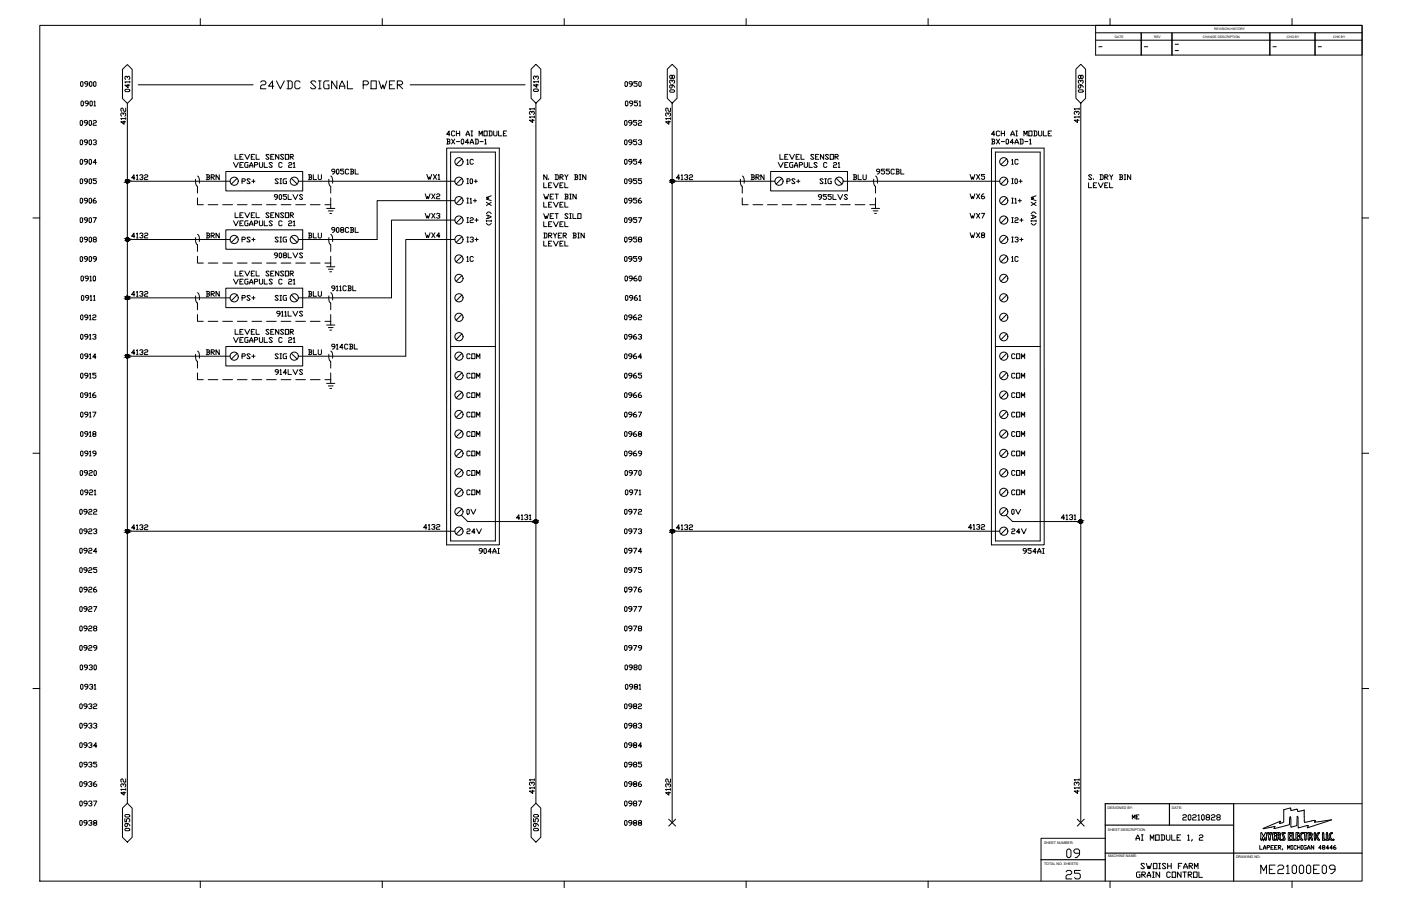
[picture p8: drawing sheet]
<svg xmlns="http://www.w3.org/2000/svg" width="432mm" height="279mm" viewBox="0 0 432 279" stroke-linecap="round" stroke-linejoin="round" font-family="sans-serif">
<defs><g id="words">
<text font-size="6.2" x="327.7" y="272.3">25</text>
<g font-size="5.7">
<text x="79.4" y="28.6">24VDC SIGNAL POWER</text>
<text x="327.7" y="265.6">09</text>
<text x="387.7" y="270.6">ME21000E09</text>
</g>
<g font-size="4.9">
<text x="101.2" y="55">905CBL</text>
<text x="269.2" y="55">955CBL</text>
<text x="101.2" y="73">908CBL</text>
<text x="350.7" y="269.2">SWOISH FARM</text>
</g>
<g font-size="4.4">
<text x="24" y="27.9">0900</text>
<text x="41.3" y="29.6" transform="rotate(-90 41.3 29.6)">0413</text>
<text x="167.2" y="29.3" transform="rotate(-90 167.2 29.3)">0413</text>
<text x="191.9" y="27.9">0950</text>
<text x="209.2" y="29.6" transform="rotate(-90 209.2 29.6)">0938</text>
<text x="335.1" y="29.6" transform="rotate(-90 335.1 29.6)">0938</text>
<text x="24" y="33.9">0901</text>
<text x="191.9" y="33.9">0951</text>
<text x="24" y="39.9">0902</text>
<text x="39.9" y="39.5" transform="rotate(-90 39.9 39.5)">4132</text>
<text x="165.8" y="39.2" transform="rotate(-90 165.8 39.2)">4131</text>
<text x="191.6" y="39.9">0952</text>
<text x="207.8" y="39.5" transform="rotate(-90 207.8 39.5)">4132</text>
<text x="333.7" y="39.2" transform="rotate(-90 333.7 39.2)">4131</text>
<text x="24" y="45.9">0903</text>
<text x="191.6" y="45.9">0953</text>
<text x="24" y="51.9">0904</text>
<text x="142.9" y="51.9">1C</text>
<text x="191.6" y="51.9">0954</text>
<text x="310.8" y="51.9">1C</text>
<text x="24" y="57.9">0905</text>
<text x="39.5" y="56.4">4132</text>
<text x="62.8" y="56.4">BRN</text>
<text x="73.7" y="57.9">PS+</text>
<text x="84" y="57.9">SIG</text>
<text x="94.2" y="56.4">BLU</text>
<text x="130.5" y="56.4">WX1</text>
<text x="142.9" y="57.9">I0+</text>
<text x="191.6" y="57.9">0955</text>
<text x="207.4" y="56.4">4132</text>
<text x="230.7" y="56.4">BRN</text>
<text x="241.7" y="57.9">PS+</text>
<text x="251.9" y="57.9">SIG</text>
<text x="262.1" y="56.4">BLU</text>
<text x="298.1" y="56.4">WX5</text>
<text x="310.8" y="57.9">I0+</text>
<text x="24" y="63.9">0906</text>
<text x="83.6" y="62.8">905LVS</text>
<text x="130.2" y="62.4">WX2</text>
<text x="142.9" y="63.9">I1+</text>
<text x="191.6" y="63.9">0956</text>
<text x="251.2" y="62.8">955LVS</text>
<text x="298.1" y="62.4">WX6</text>
<text x="310.8" y="63.9">I1+</text>
<text x="24" y="69.8">0907</text>
<text x="130.2" y="68.4">WX3</text>
<text x="142.9" y="69.8">I2+</text>
<text x="191.6" y="69.8">0957</text>
<text x="298.1" y="68.4">WX7</text>
<text x="310.8" y="69.8">I2+</text>
<text x="24" y="75.8">0908</text>
<text x="39.5" y="74.4">4132</text>
<text x="62.8" y="74.4">BRN</text>
<text x="73.7" y="75.8">PS+</text>
<text x="84" y="75.8">SIG</text>
<text x="94.2" y="74.4">BLU</text>
<text x="130.2" y="74.4">WX4</text>
<text x="142.9" y="75.8">I3+</text>
<text x="191.6" y="75.8">0958</text>
<text x="298.1" y="74.4">WX8</text>
<text x="310.8" y="75.8">I3+</text>
<text x="24" y="81.8">0909</text>
<text x="83.6" y="80.8">908LVS</text>
<text x="142.9" y="81.8">1C</text>
<text x="191.6" y="81.8">0959</text>
<text x="310.8" y="81.8">1C</text>
<text x="24" y="87.8">0910</text>
<text x="191.9" y="87.8">0960</text>
<text x="24.3" y="93.8">0911</text>
<text x="39.5" y="92.4">4132</text>
<text x="62.8" y="92.4">BRN</text>
<text x="73.7" y="93.8">PS+</text>
<text x="84" y="93.8">SIG</text>
<text x="94.2" y="92.4">BLU</text>
<text x="191.9" y="93.8">0961</text>
<text x="24" y="99.8">0912</text>
<text x="84.3" y="98.8">911LVS</text>
<text x="191.6" y="99.8">0962</text>
<text x="24" y="105.8">0913</text>
<text x="191.6" y="105.8">0963</text>
<text x="24" y="111.8">0914</text>
<text x="39.5" y="110.4">4132</text>
<text x="62.8" y="110.4">BRN</text>
<text x="73.7" y="111.8">PS+</text>
<text x="84" y="111.8">SIG</text>
<text x="94.2" y="110.4">BLU</text>
<text x="142.9" y="111.8">COM</text>
<text x="191.6" y="111.8">0964</text>
<text x="310.8" y="111.8">COM</text>
<text x="24" y="117.8">0915</text>
<text x="84" y="116.8">914LVS</text>
<text x="142.9" y="117.8">COM</text>
<text x="191.6" y="117.8">0965</text>
<text x="310.8" y="117.8">COM</text>
<text x="24" y="123.8">0916</text>
<text x="142.9" y="123.8">COM</text>
<text x="191.6" y="123.8">0966</text>
<text x="310.8" y="123.8">COM</text>
<text x="24" y="129.8">0917</text>
<text x="142.9" y="129.8">COM</text>
<text x="191.6" y="129.8">0967</text>
<text x="310.8" y="129.8">COM</text>
<text x="24" y="135.8">0918</text>
<text x="142.9" y="135.8">COM</text>
<text x="191.6" y="135.8">0968</text>
<text x="310.8" y="135.8">COM</text>
<text x="24" y="141.8">0919</text>
<text x="142.9" y="141.8">COM</text>
<text x="191.6" y="141.8">0969</text>
<text x="310.8" y="141.8">COM</text>
<text x="24" y="147.8">0920</text>
<text x="142.9" y="147.8">COM</text>
<text x="191.9" y="147.8">0970</text>
<text x="310.8" y="147.8">COM</text>
<text x="24" y="153.8">0921</text>
<text x="142.9" y="153.8">COM</text>
<text x="191.9" y="153.8">0971</text>
<text x="310.8" y="153.8">COM</text>
<text x="23.6" y="159.8">0922</text>
<text x="142.9" y="159.8">0V</text>
<text x="191.6" y="159.8">0972</text>
<text x="310.8" y="159.8">0V</text>
<text x="23.6" y="165.8">0923</text>
<text x="39.5" y="164.4">4132</text>
<text x="129.8" y="164.4">4132</text>
<text x="142.9" y="165.8">24V</text>
<text x="191.6" y="165.8">0973</text>
<text x="207.4" y="164.4">4132</text>
<text x="297.7" y="164.4">4132</text>
<text x="310.8" y="165.8">24V</text>
<text x="23.6" y="171.8">0924</text>
<text x="146.8" y="171.8">904AI</text>
<text x="191.6" y="171.8">0974</text>
<text x="314.3" y="171.8">954AI</text>
<text x="23.6" y="177.8">0925</text>
<text x="191.6" y="177.8">0975</text>
<text x="23.6" y="183.8">0926</text>
<text x="191.6" y="183.8">0976</text>
<text x="23.6" y="189.8">0927</text>
<text x="191.6" y="189.8">0977</text>
<text x="23.6" y="195.8">0928</text>
<text x="191.6" y="195.8">0978</text>
<text x="23.6" y="201.8">0929</text>
<text x="191.6" y="201.8">0979</text>
<text x="24" y="207.8">0930</text>
<text x="191.9" y="207.8">0980</text>
<text x="24" y="213.8">0931</text>
<text x="191.9" y="213.8">0981</text>
<text x="23.6" y="219.8">0932</text>
<text x="191.6" y="219.8">0982</text>
<text x="23.6" y="225.8">0933</text>
<text x="191.6" y="225.8">0983</text>
<text x="23.6" y="231.8">0934</text>
<text x="191.6" y="231.8">0984</text>
<text x="23.6" y="237.8">0935</text>
<text x="191.6" y="237.8">0985</text>
<text x="23.6" y="243.8">0936</text>
<text x="165.8" y="245.9" transform="rotate(-90 165.8 245.9)">4131</text>
<text x="191.6" y="243.8">0986</text>
<text x="333.7" y="245.9" transform="rotate(-90 333.7 245.9)">4131</text>
<text x="23.6" y="249.8">0937</text>
<text x="39.9" y="246.6" transform="rotate(-90 39.9 246.6)">4132</text>
<text x="191.6" y="249.8">0987</text>
<text x="207.8" y="246.6" transform="rotate(-90 207.8 246.6)">4132</text>
<text x="23.6" y="255.8">0938</text>
<text x="41.3" y="257.5" transform="rotate(-90 41.3 257.5)">0950</text>
<text x="167.2" y="257.5" transform="rotate(-90 167.2 257.5)">0950</text>
<text x="191.6" y="255.8">0988</text>
<text x="363.7" y="254">20210828</text>
</g>
<text font-size="4" x="348.2" y="253.6">ME</text>
<g font-size="2.6">
<text x="337.6" y="15.5">-</text>
<text x="351.7" y="15.5">-</text>
<text x="361.2" y="14.8">-</text>
<text x="391.6" y="15.5">-</text>
<text x="405.3" y="15.5">-</text>
</g>
<g font-size="1.1">
<text x="341.4" y="249.5">DESIGNED BY:</text>
<text x="361.2" y="249.5">DATE:</text>
<text x="341.5" y="256.2">SHEET DESCRIPTION:</text>
<text x="321.8" y="260.2">SHEET NUMBER:</text>
<text x="321.8" y="266.8">TOTAL NO. SHEETS:</text>
<text x="341.6" y="264.4">MACHINE NAME:</text>
<text x="381" y="264.7">DRAWING NO:</text>
</g>
<g font-size="1">
<text x="343.6" y="11.6">DATE</text>
<text x="355.7" y="11.6">REV</text>
<text x="370.7" y="11.6">CHANGE DESCRIPTION</text>
<text x="374.2" y="9.3">REVISION HISTORY</text>
<text x="396.6" y="11.6">CHG BY</text>
<text x="410.9" y="11.6">CHK BY</text>
</g>
</g></defs>
<!-- layer: TITLE BLOCK -->
<path d="M340.6 254.5h39.6M360.4 247.9v6.6M320.9 265.1h19.7M340.6 271.7v-23.8h39.6v23.8M340.6 263.1h79.2" fill="none" stroke="#000" stroke-width=".36"/>
<g fill="none" stroke="#000" stroke-width=".31">
<path d="M12.3 7.8h407.5v263.9h-407.5zM61.7 5.7v2.1M117.8 5.7v2.1M173.9 5.7v2.1M230 5.7v2.1M286.1 5.7v2.1M337.7 10.1h14v2.3v-2.3h9.5v2.3v-2.3h30.2v2.3v-2.3h13.9v2.3v-2.3h14.5M337.7 12.4h14v4.6v-4.6h9.5v4.6v-4.6h30.2v4.6v-4.6h13.9v4.6v-4.6h14.5M337.7 7.8v9.2h82.1v-9.2h-82.1M342.1 5.7v2.1M398.2 5.7v2.1M10.1 67.2h2.2"/>
<path d="M419.8 67.2h2.1M10.1 139.8h2.2M419.8 139.8h2.1M10.1 212.3h2.2M419.8 212.3h2.1M340.6 258.5h-19.7v13.2M380.2 247.9h39.6M61.7 271.7v2.1M117.8 271.7v2.1M173.9 271.7v2.1M230 271.7v2.1M286.1 271.7v2.1"/>
<path d="M342.1 271.7v2.1M398.2 271.7v2.1"/>
</g>
<!-- layer: 0 -->
<g fill="none" stroke="#000" stroke-width=".31">
<path d="M165.2 19.8l1.5 1.5v9l-1.5 1.5-1.5-1.5v-9zM37.7 21.4l1.6-1.5 1.4 1.5v9l-1.4 1.5-1.6-1.5zM39.3 31.9v215.8M42.6 26.2h35.4M126.4 26.2h35.4M165.2 31.8v215.9M207.2 31.8l1.5-1.5v-9l-1.5-1.5-1.5 1.5v9l1.5 1.5v221.9M333.1 31.8l1.5-1.5v-9l-1.5-1.5-1.5 1.5v9l1.5 1.5v221.9M39.3 55.9h31.6M60.3 55.3v.7a1.46 1.46 0 0 0 .6 1.5v2.1M60.9 54.3l.5 .8v1.4M69.6 52.9h23.7v6h-23.7z"/>
<path d="M72 50.1l.7 1.5 .8-1.5M72.5 47.6v1.5h1M73.9 48.4h.6M73.9 50.9h.6M75 47.6h-1.1v1.5h1.1M75 50.1h-1.1v1.5h1.1M75.4 47.6l.8 1.5 .7-1.5M76.4 50.1h-.7l-.3 .3v1l.3 .2h.7v-.7h-.2M76.9 51.6v-.5l.6-1 .4 1v.5M76.9 51.1h1M77.5 48.4h.4M78.5 47.6h-1v1.5h1"/>
<path d="M78.5 50.9h.7l.2-.5-.2-.3h-.7v1.5M78.9 47.6v1.5h1.1M80 50.1v1.3l.2 .2h.5l.2-.2v-1.3M81.4 50.1v1.5h1.1M82.9 47.9l-.2-.3h-.5l-.3 .3 1 1-.2 .2h-.5l-.3-.2M83.4 48.4h.6M84 50.4l-.3-.3h-.5l-.3 .3 1.1 1-.3 .2h-.5l-.3-.2M84.4 47.6h-1v1.5h1M85.9 47.6v1.5l-1-1.5v1.5M86.9 50.4l-.2-.3h-.5l-.3 .3v1l.3 .2h.5l.2-.2M87.4 47.9l-.2-.3h-.5l-.2 .3 .9 1-.2 .2h-.5l-.2-.2M87.9 47.6h1v1.5h-1z"/>
<path d="M88.9 50.4l.3-.3h.5l.2 .3-.2 .5h-.5l-.3 .2v.5h1M89.4 48.4h.8l.2-.5-.2-.3h-.8v1.5M89.7 48.4l.7 .7M90.4 50.4l.3-.3v1.5M90.4 51.6h.5M92 55.9h48.2M101.4 55.3l-.1 .7a1.37 1.37 0 0 0 .6 1.5v2.1M137.7 45.7h16.2v122.3h-16.2zM137.7 42.9h.7l.3 .3-.3 .5M137.9 43.7h.5l.3 .4-.3 .3h-.7M137.9 42.9v1.5M138.7 41.4h-1l.7-1v1.5"/>
<path d="M138.9 46.9h13.8v119.9h-13.8zM139.2 42.9l1 1.5M140.2 40.7l-.3-.3h-.5l-.2 .3v.9l.2 .3h.5l.3-.3M140.2 42.9l-1 1.5M140.7 40.4v1.5M140.7 41.2h1M140.7 43.7h1M141.7 40.4v1.5M142.2 43.2l.2-.3 .5 .3v.9l-.2 .3-.5-.3zM143.7 41.9v-.5l.5-1 .5 1.5M143.7 41.4h1M144.4 43.9h-1l.8-1v1.5"/>
<path d="M144.9 44.4v-.5l.5-1 .5 1.5M144.9 43.9h1M145.2 40.4h.5M145.2 41.9h.5M145.4 40.4v1.5M146.4 42.9h.8l.2 .3v.9l-.2 .3h-.8M146.7 42.9v1.5M147.7 41.9v-1.5l.5 1 .5-1v1.5M147.9 43.7h1M149.2 40.4h1v1.5h-1zM149.4 43.2l.3-.3v1.5M149.4 44.4h.5"/>
<path d="M150.7 40.4h.7l.3 .3v.9l-.3 .3h-.7M150.9 40.4v1.5M152.2 40.4v1.2l.2 .3h.5l.3-.3v-1.2M153.7 40.4v1.5h1M155.2 41.2h.5M156.2 40.4h-1v1.5h1M167.6 56.4v1.5h1M167.6 59.9l.5 1.5 .2-.8 .3 .8 .5-1.5M168.6 53.9v1.5l-1-1.5v1.5M169.1 55.1v.3M169.1 57.1h.5M170.1 56.4h-1v1.5h1"/>
<path d="M170.6 56.4l.7 1.5 .8-1.5M170.6 59.9h-1v1.5h1M171.1 53.9h.7l.3 .2v1l-.3 .3h-.7M171.1 59.9h1M171.3 53.9v1.5M171.6 59.9v1.5M172.6 54.6h.7l.3-.5-.3-.2h-.7v1.5M172.6 57.1h.5M172.8 54.6l.8 .8M173.6 56.4h-1v1.5h1M174.1 53.9l.5 .7v.8M174.1 56.4v1.5h1"/>
<path d="M174.1 59.9h.7l.3 .2-.3 .5M174.3 59.9v1.5M175.1 53.9l-.5 .7M175.6 59.9h.5M175.8 59.9v1.5M177.1 53.9h.7l.3 .2-.3 .5M177.3 54.6h.5l.3 .5-.3 .3h-.7M177.3 53.9v1.5M177.6 59.9v1.5l-1-1.5v1.5M178.6 53.9h.5M178.6 55.4h.5M178.8 53.9v1.5"/>
<path d="M180.6 53.9v1.5l-1-1.5v1.5M207.2 55.9h31.7M228.2 55.3v.7a1.46 1.46 0 0 0 .6 1.5v2.1M228.8 54.3l.5 .8v1.4M237.5 52.9h23.7v6h-23.7zM239.9 50.1l.7 1.5 .8-1.5M240.4 47.6v1.5h1M241.9 48.4h.5M241.9 50.9h.5M242.9 47.6h-1v1.5h1M242.9 50.1h-1v1.5h1M243.4 47.6l.7 1.5 .8-1.5"/>
<path d="M244.4 50.1h-.8l-.2 .3v1l.2 .2h.8v-.7h-.3M244.9 51.6v-.5l.5-1 .5 1v.5M244.9 51.1h1M245.4 48.4h.5M246.4 47.6h-1v1.5h1M246.4 50.9h.7l.3-.5-.3-.3h-.7v1.5M246.9 47.6v1.5h1M247.9 50.1v1.3l.2 .2h.5l.3-.2v-1.3M249.4 50.1v1.5h1M250.9 47.9l-.3-.3h-.5l-.2 .3 1 1-.3 .2h-.5l-.2-.2M251.4 48.4h.5M251.9 50.4l-.3-.3h-.5l-.2 .3 1 1-.3 .2h-.5l-.2-.2"/>
<path d="M252.4 47.6h-1v1.5h1M253.9 47.6v1.5l-1-1.5v1.5M254.9 50.4l-.3-.3h-.5l-.2 .3v1l.2 .2h.5l.3-.2M255.4 47.9l-.3-.3h-.5l-.2 .3 1 1-.3 .2h-.5l-.2-.2M255.9 47.6h1v1.5h-1zM256.9 50.4l.2-.3h.5l.3 .3-.3 .5h-.5l-.2 .2v.5h1M257.4 48.4h.7l.3-.5-.3-.3h-.7v1.5M257.6 48.4l.8 .7M258.4 50.4l.2-.3v1.5M258.4 51.6h.5M259.9 55.9h48.2M269.3 55.3l-.1 .7a1.46 1.46 0 0 0 .6 1.5v2.1"/>
<path d="M305.6 45.7h16.2v122.3h-16.2zM305.6 42.9h.7l.3 .3-.3 .5M305.8 43.7h.5l.3 .4-.3 .3h-.7M305.8 42.9v1.5M306.6 41.4h-1l.7-1v1.5M306.8 46.9h13.8v119.9h-13.8zM307.1 42.9l1 1.5M308.1 40.7l-.3-.3h-.5l-.2 .3v.9l.2 .3h.5l.3-.3M308.1 42.9l-1 1.5M308.6 41.2h1M308.6 43.7h1M308.6 40.4v1.5"/>
<path d="M309.6 40.4v1.5M310.1 43.2l.2-.3 .5 .3v.9l-.2 .3-.5-.3zM311.6 41.9v-.5l.5-1 .5 1v.5M311.6 41.4h1M312.3 43.9h-1l.8-1v1.5M312.8 44.4v-.5l.5-1 .5 1v.5M312.8 43.9h1M313.1 40.4h.5M313.1 41.9h.5M313.3 40.4v1.5M314.3 42.9h.8l.2 .3v.9l-.2 .3h-.8M314.6 42.9v1.5"/>
<path d="M315.6 41.9v-1.5l.5 1 .5-1v1.5M315.8 43.7h1M317.1 40.4h1v1.5h-1zM317.3 43.2l.3-.3v1.5M317.3 44.4h.5M318.6 40.4h.7l.3 .3v.9l-.3 .3h-.7M318.8 40.4v1.5M320.1 40.4v1.2l.2 .3h.5l.3-.3v-1.2M321.6 40.4v1.5h1M323.1 41.2h.5M324.1 40.4h-1v1.5h1M335.5 56.4v1.5h1"/>
<path d="M336.5 54.1l-.3-.2h-.4l-.3 .2 1 1-.3 .3h-.4l-.3-.3M337 57.1h.5M337 55.1v.3M338 56.4h-1v1.5h1M338.5 56.4l.7 1.5 .8-1.5M339 53.9h.8l.2 .2v1l-.2 .3h-.8M339.2 53.9v1.5M340.5 54.6h.8l.2-.5-.2-.2h-.8v1.5M340.5 57.1h.5M340.7 54.6l.8 .8M341.5 56.4h-1v1.5h1M342 53.9l.5 .7v.8"/>
<path d="M342 56.4v1.5h1M343 53.9l-.5 .7M345 53.9h.7l.3 .2-.3 .5M345.2 54.6h.5l.3 .5-.3 .3h-.7M345.2 53.9v1.5M346.5 53.9h.5M346.5 55.4h.5M346.7 53.9v1.5M348.5 53.9v1.5l-1-1.5v1.5M39.3 73.9h31.6M60.3 73.3v.6a1.46 1.46 0 0 0 .6 1.6v2M60.9 61v2.1h1.8"/>
<path d="M60.9 79v2.1h1.8M60.9 72.3l.4 .5 .1 1.7M64.2 63.1h2.9M68.7 63.1h3M69.6 70.9h23.7v6h-23.7zM72 68.1l.7 1.5 .8-1.5M72.5 65.6v1.5h1M73.2 63.1h2.9M73.9 66.4h.6M73.9 68.8h.6M75 65.6h-1.1v1.5h1.1M75 68.1h-1.1v1.5h1.1"/>
<path d="M75.4 65.6l.8 1.5 .7-1.5M76.4 68.1h-.7l-.3 .3v1l.3 .2h.7v-.8h-.2M76.9 69.6v-.5l.6-1 .4 1v.5M76.9 69.1h1M77.5 66.4h.4M77.6 63.1h3.1M78.5 65.6h-1v1.5h1M78.5 68.8h.7l.2-.4-.2-.3h-.7v1.5M78.9 65.6v1.5h1.1M80 68.1v1.3l.2 .2h.5l.2-.2v-1.3M81.4 68.1v1.5h1.1M82.9 65.9l-.2-.3h-.5l-.3 .3 1 1-.2 .2h-.5l-.3-.2"/>
<path d="M83.4 66.4h.6M84 68.4l-.3-.3h-.5l-.3 .3 1.1 1-.3 .2h-.5l-.3-.2M84.4 65.6h-1v1.5h1M85.9 65.6v1.5l-1-1.5v1.5M86.9 68.4l-.2-.3h-.5l-.3 .3v1l.3 .2h.5l.2-.2M87.4 65.9l-.2-.3h-.5l-.2 .3 .9 1-.2 .2h-.5l-.2-.2M87.9 65.6h1v1.5h-1zM88.9 68.4l.3-.3h.5l.2 .3-.2 .4h-.5l-.3 .3v.5h1M89.4 66.4h.8l.2-.5-.2-.3h-.8v1.5M89.7 66.4l.7 .7M90.4 68.4l.3-.3v1.5M90.4 69.6h.5"/>
<path d="M95.6 63.1h3M101.4 73.3l-.1 .6a1.37 1.37 0 0 0 .6 1.6v2M101.9 61v2.1h-1.8M101.9 79v2.1h-1.8M140.2 61.9h-24v12h-24.2M140.2 67.9h-19.5v24h-28.7M140.2 73.9h-15.1v35.9h-33.1M167.6 62.4v1.5h1M167.6 65.9l.5 1.5 .2-.8 .3 .8 .5-1.5M167.6 68.4v1.5h1M167.6 71.9h.7l.3 .2v1l-.3 .3h-.7M167.6 74.4v1.5h1"/>
<path d="M167.8 71.9v1.5M169.1 72.6h.7l.3-.5-.3-.2h-.7v1.5M169.1 63.1h.5M169.1 69.1h.5M169.1 75.1h.5M169.3 72.6l.8 .8M169.6 60.6h.5M169.6 66.6h.5M170.1 62.4h-1v1.5h1M170.1 68.4h-1v1.5h1M170.1 74.4h-1v1.5h1M170.6 62.4l.7 1.5 .8-1.5"/>
<path d="M170.6 65.9h-1v1.5h1M170.6 68.4l.7 1.5 .8-1.5M170.6 71.9l.5 .7v.8M170.6 74.4l.7 1.5 .8-1.5M171.1 65.9h1M171.6 65.9v1.5M171.6 71.9l-.5 .7M172.1 72.6h.5M172.6 63.1h.5M172.6 69.1h.5M172.6 75.1h.5M173.1 71.9h-1v1.5h1"/>
<path d="M173.6 62.4h-1v1.5h1M173.6 68.4h-1v1.5h1M173.6 72.6h.7l.3-.5-.3-.2h-.7v1.5M173.6 74.4h-1v1.5h1M173.8 72.6l.8 .8M174.1 62.4v1.5h1M174.1 68.4v1.5h1M174.1 74.4v1.5h1M174.3 60.6h.5l.3 .5-.3 .3h-.7M175.1 66.1l-.3-.2h-.5l-.2 .2 1 1-.3 .3h-.5l-.2-.3M175.6 61.4h.5M175.6 67.4h.5"/>
<path d="M175.6 65.9h.5M175.8 65.9v1.5M176.6 65.9v1.5h1M176.6 71.9h.7l.3 .2-.3 .5M176.8 72.6h.5l.3 .5-.3 .3h-.7M176.8 71.9v1.5M178.1 65.9h1v1.5h-1zM178.1 73.4h.5M178.1 71.9h.5M178.3 71.9v1.5M180.1 71.9v1.5l-1-1.5v1.5M228.8 61v2.1h1.8"/>
<path d="M232.1 63.1h3M236.6 63.1h3M241.1 63.1h3M245.6 63.1h3M263.6 63.1h3M269.8 61v2.1h-1.7M39.3 91.9h31.6M60.3 91.3v.6a1.46 1.46 0 0 0 .6 1.5v2.1M60.9 97v2.1h1.8M60.9 90.3l.4 .5 .1 1.7M64.2 81.1h2.9M64.2 99.1h2.9"/>
<path d="M68.7 81.1h3M68.7 99.1h3M69.6 88.9h23.7v6h-23.7zM72 86.1l.7 1.5 .8-1.5M72.5 83.6v1.5h1M73.2 81.1h2.9M73.2 99.1h2.9M73.9 84.3h.6M73.9 86.8h.6M75 83.6h-1.1v1.5h1.1M75 86.1h-1.1v1.5h1.1M75.4 83.6l.8 1.5 .7-1.5"/>
<path d="M76.4 86.1h-.7l-.3 .3v.9l.3 .3h.7v-.8h-.2M76.9 87.6v-.5l.6-1 .4 1v.5M76.9 87.1h1M77.5 84.3h.4M77.6 81.1h3.1M77.6 99.1h3.1M78.5 83.6h-1v1.5h1M78.5 86.8h.7l.2-.4-.2-.3h-.7v1.5M78.9 83.6v1.5h1.1M80 86.1v1.2l.2 .3h.5l.2-.3v-1.2M81.4 86.1v1.5h1.1M82.2 99.1h2.9"/>
<path d="M82.9 83.9l-.2-.3h-.5l-.3 .3 1 1-.2 .2h-.5l-.3-.2M83.4 84.3h.6M84 86.4l-.3-.3h-.5l-.3 .3 1.1 .9-.3 .3h-.5l-.3-.3M84.4 83.6h-1v1.5h1M85.9 83.6v1.5l-1-1.5v1.5M86.9 86.4l-.2-.3h-.5l-.3 .3v.9l.3 .3h.5l.2-.3M87.4 83.9l-.2-.3h-.5l-.2 .3 .9 1-.2 .2h-.5l-.2-.2M87.9 83.6h1v1.5h-1zM88.9 86.4l.3-.3h.5l.2 .3-.2 .4h-.5l-.3 .3v.5h1M89.4 84.3h.8l.2-.4-.2-.3h-.8v1.5M89.7 84.3l.7 .8M90.4 86.4l.3-.3v1.5"/>
<path d="M90.4 87.6h.5M95.6 81.1h3M95.6 99.1h3M101.4 91.3l-.1 .6a1.37 1.37 0 0 0 .6 1.5v2.1M101.9 90.3a1.84 1.84 0 0 1 .6 2.2M101.9 97v2.1h-1.8M103.2 88.9h-.7l-.3-.2 .3-.5h.5l.2 .2v.7l-.7 .6M103.7 88.4l.3-.2v1.5M103.7 89.7h.5M104.7 88.4l.3-.2v1.5M104.7 89.7h.5M106.7 88.4l-.2-.2h-.5l-.3 .2v1l.3 .3h.5l.2-.3"/>
<path d="M107.2 88.2h.8l.2 .2-.2 .5M107.5 88.9h.5l.2 .5-.2 .3h-.8M107.5 88.2v1.5M108.7 88.2v1.5h1M39.3 109.8h31.6M60.3 109.3v.6a1.46 1.46 0 0 0 .6 1.5v2.1M60.9 115v2.1h1.8M60.9 108.3l.4 .5 .1 1.7M64.2 117.1h2.9M68.7 117.1h3M69.6 106.9h23.7v6h-23.7zM72 104.1l.7 1.5 .8-1.5"/>
<path d="M72.5 101.6v1.5h1M73.2 117.1h2.9M73.9 102.3h.6M73.9 104.8h.6M75 101.6h-1.1v1.5h1.1M75 104.1h-1.1v1.5h1.1M75.4 101.6l.8 1.5 .7-1.5M76.4 104.1h-.7l-.3 .2v1l.3 .3h.7v-.8h-.2M76.9 105.6v-.5l.6-1 .4 1v.5M76.9 105.1h1M77.5 102.3h.4M77.6 117.1h3.1"/>
<path d="M78.5 101.6h-1v1.5h1M78.5 104.8h.7l.2-.5-.2-.2h-.7v1.5M78.9 101.6v1.5h1.1M80 104.1v1.2l.2 .3h.5l.2-.3v-1.2M81.4 104.1v1.5h1.1M82.2 117.1h2.9M82.9 101.8l-.2-.2h-.5l-.3 .2 1 1-.2 .3h-.5l-.3-.3M83.4 102.3h.6M84 104.3l-.3-.2h-.5l-.3 .2 1.1 1-.3 .3h-.5l-.3-.3M84.4 101.6h-1v1.5h1M85.9 101.6v1.5l-1-1.5v1.5M86.9 104.3l-.2-.2h-.5l-.3 .2v1l.3 .3h.5l.2-.3"/>
<path d="M87.4 101.8l-.2-.2h-.5l-.2 .2 .9 1-.2 .3h-.5l-.2-.3M87.9 101.6h1v1.5h-1zM88.9 104.3l.3-.2h.5l.2 .2-.2 .5h-.5l-.3 .3v.5h1M89.4 102.3h.8l.2-.5-.2-.2h-.8v1.5M89.7 102.3l.7 .8M90.4 104.3l.3-.2v1.5M90.4 105.6h.5M95.6 117.1h3M101.4 109.3l-.1 .6a1.37 1.37 0 0 0 .6 1.5v2.1M101.9 108.3a1.84 1.84 0 0 1 .6 2.2M101.9 115v2.1h-1.8M103.2 106.9h-.7l-.3-.2 .3-.6h.5l.2 .3v.7l-.7 .5"/>
<path d="M103.7 106.4l.3-.3v1.5M103.7 107.6h.5M105.7 107.1h-1l.8-1v1.5M107.2 106.4l-.2-.3h-.5l-.3 .3v1l.3 .2h.5l.2-.2M107.7 106.1h.8l.2 .3-.2 .5M108 106.9h.5l.2 .5-.2 .2h-.8M108 106.1v1.5M109.2 106.1v1.5h1M138.9 106.9h13.8M306.8 106.9h13.8M160.2 159.7h-1l.7-1v1.5M160.7 159l.2-.3v1.5"/>
<path d="M161.7 159l.2-.3h.5l.3 .6-.5 .2M162.4 159.5l.3 .2-.3 .5h-.5l-.2-.2M163.2 159l.2-.3v1.5M328.1 159.7h-1l.8-1v1.5M328.6 159l.3-.3v1.5M329.6 159l.2-.3h.6l.2 .6-.5 .2M330.4 159.5l.2 .2-.2 .5h-.6l-.2-.2M331.1 159l.3-.3v1.5M39.3 163.8h100.9M144.2 160.8h21M160.7 160.2h.5M163.2 160.2h.5"/>
<path d="M207.2 163.8h100.9M312.1 160.8h21M328.6 160.2h.5M331.1 160.2h.5M37.7 249.2l1.6-1.5 1.4 1.5v9l-1.4 1.5-1.6-1.5zM165.2 247.7l1.5 1.5v9l-1.5 1.5-1.5-1.5v-9zM206.1 252.6l2.1 2.2M208.2 252.6l-2.1 2.2M332 252.6l2.2 2.2M334.2 252.6l-2.2 2.2M389.1 258.4l-.1 .3M389.1 258.4h.1"/>
<path d="M389.1 258.5l.3 .8 .4-.8M389.8 258.4v.1M389.9 258.4h.1M389.9 258.7l.1 .3M389.9 258.4v.3M390 259v.1M390.2 256.8l-.7 1.2-.6-1.2-.3 .1 .1 2.2h.2l.1-.4M390.2 256.8v2.3M390.2 259.1h-.2M390.8 257.1l.2 1.1M390.9 256.8l-.1 .3M390.9 256.8l.5 .6v-.5"/>
<path d="M391 258.2l.1 .5M391.8 256.8l.1 .2M391.8 256.8l-.4 .1M391.8 257l-.4 2.1-.2-.1-.1-.3M392.2 257.2l.3 1.9M392.7 255.5h.1M392.7 257.3l.1 .2M392.8 258.1a.45 .45 0 0 0-.2 .5 .45 .45 0 0 0 .5 .3M392.8 255.3l-.1 .2M392.8 257.5l.3 .1M392.9 254.9h.1M392.9 256.8h-.5l-.2 .4"/>
<path d="M392.9 256.8l.2 .2M392.9 254.9v.1M392.9 255l-.1 .3M393.1 257l-.4 .3M393.1 258.8l-.1 .3h-.5M393.1 257.6v.1M393.1 257.7l-.3 .4M393.1 257.7h.1M393.9 258.5l-.1 .5-.3 .1M393.9 258.6v-.6l.5 .9 .4 .2M393.9 257.1v.6M393.9 257.7h.2"/>
<path d="M394 257.1l.2 .2-.1 .4M394 257.1h-.1M394.5 253.6v-.3l-5.2 2.2 3.6-.6M394.5 253.6l-.1 .3M394.5 258.4l.3 .6M394.7 257.3l-.1 1.1M394.7 257.3l-.3-.5h-1l.1 2.3M394.8 259v.1M395.6 258.7l-.5 .3M395.6 257.1l.4 1.5M396 258.6a.61 .61 0 0 1-.9 .4M396.1 256.9l-.5 .2"/>
<path d="M396.1 256.9l-.6-.2a.46 .46 0 0 0-.5 .4 .46 .46 0 0 0 .3 .5l.3 1.1M397.5 252.6l.2-.7 .1 .8M397.5 258.7l.5 .2-.2 .2M397.5 252.6l-.1 1.7-4.6 1.2M397.7 257.6l.4 .1-.6 .4v.6M397.8 256.8l.2 .1-.2 .1a.29 .29 0 0 0-.4 .3 .29 .29 0 0 0 .3 .3M397.9 256.8h-.8v2.3h.8M398.6 257.2l-.2-.5-.2 .6M398.6 257.3v1.4l.5 .2-.2 .2h-.7v-1.8M399.5 249.6a.47 .47 0 0 1 .5 .6h.1M399.5 249.6l-.7 .1a.53 .53 0 0 1-.5 .3 .53 .53 0 0 1-.5-.4v-.5l-2.1 .6v3.8l-1.3 .4M399.9 257.5l.2 .1"/>
<path d="M399.9 251.8l.1 .3M399.9 251.8l-.2 2.8-1.8 .5v-2.4M400.1 257.1l-.3 .2 .1 .2M400.1 252.1l.1 3.2 3-.7-.2 .7 7.3-2.5M400.1 257.6l.3 .1-.3 .2M400.2 256.8h-.8v2.3l1-.1a.6 .6 0 0 1-.5-.5 .6 .6 0 0 1 .2-.6M400.2 256.8l.1 .1-.2 .2M400.6 258.3a.71 .71 0 0 0 .9 .8M401.2 258.7l.3 .4M401.3 257.2a1.1 1.1 0 0 0 0 1.5M401.3 257.1l-.1 .1M401.5 256.9l-.2 .2"/>
<path d="M401.5 256.9l-.4-.1a1.17 1.17 0 0 0-.6 1.5M401.5 256.9h.1M401.8 257l.2 .1M401.9 249.8l-1.8 .4M401.9 249.8h.1M402 249.8v3.6M402 257.1l.2 1.5M402.1 258.6l.3 .5 .2-.5M402.7 257.1l-.2 1.5M402.7 257.1h.1M402.8 257h-.1M402.8 256.9l-.1-.1a.56 .56 0 0 0-1 .2"/>
<path d="M402.8 256.9h.1M402.9 256.9l-.1 .1M403.7 256.8l-.5-.1v2.3h.3l.2-1 .7 1.1v-.6M403.7 256.8a.74 .74 0 0 1 .7 .4 .74 .74 0 0 1-.2 .8l.2 .6M403.7 257.1h.3v.3M403.7 257.1v.5M404 257.4l-.2 .3-.1-.1M404.3 253.2l-2 .4-.3-.2M405.1 253l-.8 .1M405.1 253l.3 .1M405.2 253.5h.1M405.4 253.1l-.2 .4"/>
<path d="M405.5 257.3l-.1-.4-.3-.1v1.7l.2 .6 .2-1.8M405.7 258.3l.5 .7M405.8 257.3l-.1 1M406.6 256.8h.1M406.7 256.8l-.5 .1-.4 .4M406.7 256.8l-.1 .1a1.3 1.3 0 0 0 .1 2.2l-.5-.1M407.6 257.3l.3-.5 .1 1M407.6 257.3v1.8h.4M408 258.3l.1 .5 .3 .1M408 257.8v.5M408.4 258.8l.1 .2M408.4 259l-.4 .1"/>
<path d="M408.5 259h-.1M408.8 257.3v1.8l.8-.1M408.8 257v.3M408.8 257l.2-.2 .2 .4M409.2 257.2v.6M409.2 257.8v.5M409.2 258.3l.1 .5 .3 .1M409.6 258.8v.1M409.6 258.9v.1M409.6 259h.1M409.9 257.1l-.3 .8a.9 .9 0 0 0 1 1.2M410.2 257.2l-.1 .4a1.27 1.27 0 0 0 .6 1.4l-.1 .1"/>
<path d="M410.3 252.8l-5.1 .7M410.6 256.8l.1 .1-.5 .3M410.6 256.8l-.7 .3M410.8 259l.1 .1M410.8 259h.1M410.9 259.1h.1M411 258.8h.1M411 258.8l-.2 .2M411 259.1h.1M411 258.8l.1 .1M411.1 258.9v.1M411.1 259h.1"/>
<path d="M411.1 259l-.1 .1M388.3 260.7v1.2h.7M389.4 261.9l.4-1.2 .4 1.2M389.4 261.5h.8M390.6 261.3h.5l.2-.4-.7-.2v1.2M391.7 261.3h.4M392.5 260.7h-.8v1.2h.8M392.9 261.3h.3M393.6 260.7h-.7v1.2h.7M394 261.3h.6l.2-.4-.8-.2v1.2M394.2 261.3l.6 .6M395.3 261.7l-.2 .4"/>
<path d="M396.9 261.9v-1.2l.3 .8 .4-.8v1.2M398 261.9h.4M398 260.7h.4M398.2 260.7v1.2M399.5 260.9l-.1-.2-.6 .2v.8l.2 .2 .5-.2M399.9 261.3h.8M399.9 260.7v1.2M400.7 260.7v1.2M401.1 261.9h.4M401.1 260.7h.4M401.3 260.7v1.2M402.6 260.7l-.8 .2 .2 1h.6v-.6h-.2"/>
<path d="M403 261.9l.4-1.2 .3 1.2M403 261.5h.7M404.9 260.7v1.2l-.8-1.2v1.2M407.2 261.5h-.8l.6-.8v1.2M407.8 261.3l-.2-.4 .5-.2 .2 .4-.7 .4 .2 .4 .5-.2-.2-.4M409.5 261.5h-.8l.6-.8v1.2M410.6 261.5h-.7l.5-.8v1.2M411.6 260.7l-.6 .4v.6l.6 .2 .2-.2-.2-.4h-.6"/>
<circle cx="165.2" cy="160.8" r=".52"/>
<circle cx="333.1" cy="160.8" r=".52"/>
</g>
<!-- layer: ATTRIBUTE -->
<g fill="none" stroke="#000" stroke-width=".31">
<path d="M350.1 259.1v-.5l.6-1.1 .5 1.1v.5M350.1 258.6h1.1M351.8 257.5h.5M351.8 259.1h.5M352.1 257.5v1.6M354.5 259.1v-1.6l.6 1.1 .5-1.1v1.6M356.2 257.5h1.1v1.6h-1.1zM357.8 257.5h.9l.2 .2v1.1l-.2 .3h-.9M358.1 257.5v1.6M359.5 257.5v1.3l.3 .3h.5l.3-.3v-1.3M361.1 257.5v1.6h1.1M362.8 258.3h.5"/>
<path d="M363.9 257.5h-1.1v1.6h1.1M366.1 257.7l.2-.2v1.6M366.1 259.1h.5M367.4 258.8l-.2 .6M369.6 257.7l.3-.2h.6l.2 .2-.2 .6h-.6l-.3 .3v.5h1.1"/>
</g>
<!-- layer: GRAPHIC -->
<g fill="none" stroke="#000" stroke-width=".31">
<path d="M73.1 55l-1.8 1.8M89.8 55l1.8 1.8M142.4 49l-1.8 1.8M142.4 55l-1.8 1.8M241 55l-1.8 1.8M257.7 55l1.8 1.8M310.3 49l-1.8 1.8M310.3 55l-1.8 1.8M73.1 73l-1.8 1.8M89.8 73l1.8 1.8M100.7 64.3h2.5M101.2 65h1.5"/>
<path d="M101.6 65.8h.6M101.9 63.1v1.2M142.4 61l-1.8 1.8M142.4 67l-1.8 1.8M142.4 73l-1.8 1.8M142.4 79l-1.8 1.7M268.6 64.3h2.5M269.1 65h1.5M269.6 65.8h.5M269.8 63.1v1.2M310.3 61l-1.8 1.8M310.3 67l-1.8 1.8"/>
<path d="M310.3 73l-1.8 1.8M310.3 79l-1.8 1.7M73.1 91l-1.8 1.7M89.8 91l1.8 1.7M100.7 82.3h2.5M101.2 83h1.5M101.6 83.8h.6M101.9 81.1v1.2M101.9 99.1v1.1M142.4 85l-1.8 1.8M142.4 91l-1.8 1.7M142.4 97l-1.8 1.7"/>
<path d="M310.3 85l-1.8 1.8M310.3 91l-1.8 1.7M310.3 97l-1.8 1.7M73.1 109l-1.8 1.7M89.8 109l1.8 1.7M100.7 100.2h2.5M100.7 118.2h2.5M101.2 101h1.5M101.2 119h1.5M101.6 101.8h.6M101.6 119.8h.6M101.9 117.1v1.1"/>
<path d="M142.4 103l-1.8 1.7M142.4 109l-1.8 1.7M142.4 115l-1.8 1.7M310.3 103l-1.8 1.7M310.3 109l-1.8 1.7M310.3 115l-1.8 1.7M142.4 121l-1.8 1.7M142.4 127l-1.8 1.7M142.4 133l-1.8 1.7M142.4 139l-1.8 1.7M310.3 121l-1.8 1.7M310.3 127l-1.8 1.7"/>
<path d="M310.3 133l-1.8 1.7M310.3 139l-1.8 1.7M142.4 145l-1.8 1.7M142.4 151l-1.8 1.7M142.4 156.9l-1.8 1.8M310.3 145l-1.8 1.7M310.3 151l-1.8 1.7M310.3 156.9l-1.8 1.8M142.4 162.9l-1.8 1.8M310.3 162.9l-1.8 1.8"/>
<circle cx="72.2" cy="55.9" r="1.26"/>
<circle cx="90.7" cy="55.9" r="1.26"/>
<circle cx="141.5" cy="49.9" r="1.26"/>
<circle cx="141.5" cy="55.9" r="1.26"/>
<circle cx="240.1" cy="55.9" r="1.26"/>
<circle cx="258.6" cy="55.9" r="1.26"/>
<circle cx="309.4" cy="55.9" r="1.26"/>
<circle cx="309.4" cy="49.9" r="1.26"/>
<circle cx="72.2" cy="73.9" r="1.26"/>
<circle cx="90.7" cy="73.9" r="1.26"/>
<circle cx="141.5" cy="67.9" r="1.26"/>
<circle cx="141.5" cy="61.9" r="1.26"/>
<circle cx="141.5" cy="73.9" r="1.26"/>
<circle cx="141.5" cy="79.9" r="1.26"/>
<circle cx="309.4" cy="67.9" r="1.26"/>
<circle cx="309.4" cy="61.9" r="1.26"/>
<circle cx="309.4" cy="73.9" r="1.26"/>
<circle cx="309.4" cy="79.9" r="1.26"/>
<circle cx="72.2" cy="91.8" r="1.26"/>
<circle cx="90.7" cy="91.8" r="1.26"/>
<circle cx="141.5" cy="85.9" r="1.26"/>
<circle cx="141.5" cy="91.8" r="1.26"/>
<circle cx="141.5" cy="97.9" r="1.26"/>
<circle cx="309.4" cy="85.9" r="1.26"/>
<circle cx="309.4" cy="91.8" r="1.26"/>
<circle cx="309.4" cy="97.9" r="1.26"/>
<circle cx="72.2" cy="109.8" r="1.26"/>
<circle cx="90.7" cy="109.8" r="1.26"/>
<circle cx="141.5" cy="103.8" r="1.26"/>
<circle cx="141.5" cy="115.8" r="1.26"/>
<circle cx="141.5" cy="109.8" r="1.26"/>
<circle cx="309.4" cy="103.8" r="1.26"/>
<circle cx="309.4" cy="115.8" r="1.26"/>
<circle cx="309.4" cy="109.8" r="1.26"/>
<circle cx="141.5" cy="127.8" r="1.26"/>
<circle cx="141.5" cy="139.8" r="1.26"/>
<circle cx="141.5" cy="133.8" r="1.26"/>
<circle cx="141.5" cy="121.8" r="1.26"/>
<circle cx="309.4" cy="121.8" r="1.26"/>
<circle cx="309.4" cy="133.8" r="1.26"/>
<circle cx="309.4" cy="127.8" r="1.26"/>
<circle cx="309.4" cy="139.8" r="1.26"/>
<circle cx="141.5" cy="151.8" r="1.26"/>
<circle cx="141.5" cy="145.8" r="1.26"/>
<circle cx="141.5" cy="157.8" r="1.26"/>
<circle cx="309.4" cy="157.8" r="1.26"/>
<circle cx="309.4" cy="145.8" r="1.26"/>
<circle cx="309.4" cy="151.8" r="1.26"/>
<circle cx="141.5" cy="163.8" r="1.26"/>
<circle cx="309.4" cy="163.8" r="1.26"/>
</g>
<!-- layer: ATTRIBUTES -->
<g fill="none" stroke="#000" stroke-width=".31">
<path d="M149.9 65.9l.5-.5h.5l.5 .5M149.9 66.4h.5l1 .5-1 .5h-.5M149.9 68.9l.5 .5h.5l.5-.5M149.9 62.4l1.5 1M149.9 68.1h1.5M150.4 66.4v1M151.4 60.4l-1.5 .5 .8 .2-.8 .3 1.5 .5M151.4 62.4l-1.5 1M151.4 67.9v.5M317.8 65.9l.5-.5h.5l.5 .5M317.8 66.4h.5l1 .5-1 .5h-.5M317.8 68.9l.5 .5h.5l.5-.5"/>
<path d="M317.8 68.1h1.5M317.8 62.4l1.5 1M318.3 66.4v1M319.3 60.4l-1.5 .5 .8 .2-.8 .3 1.5 .5M319.3 62.4l-1.5 1M319.3 67.9v.5"/>
</g>
<!-- layer: 0 -->
<g fill="#000" stroke="#000" stroke-width=".31">
<path d="M165.1 161.3h.1zM165.1 161.3h.2zM333 161.3h.1zM333 161.3h.2z"/>
<path d="M165.1 160.3h.2zM165.1 160.3h.2z"/>
<path d="M165.1 160.3l.2 .1zM165 160.4h.3z"/>
<path d="M165 160.4h.4zM165 160.4h.4z"/>
<path d="M165 161.3h.3zM165 161.3h.3z"/>
<path d="M165 160.4h.4zM164.9 160.4h.5z"/>
<path d="M165 161.3h.4zM165 161.3h.3z"/>
<path d="M164.9 160.4h.6zM164.9 160.4h.6z"/>
<path d="M164.9 161.3h.5zM164.9 161.3h.5z"/>
<path d="M164.9 160.4h.6zM164.8 160.4h.7z"/>
<path d="M164.9 161.2h.6zM164.9 161.2l.5 .1z"/>
<path d="M164.8 160.4l.8 .1zM164.8 160.4l.8 .1z"/>
<path d="M164.8 161.2h.7zM164.8 161.2h.7z"/>
<path d="M164.8 160.5h.8zM164.8 160.5h.8z"/>
<path d="M164.8 161.2h.8zM164.8 161.2h.7z"/>
<path d="M164.8 160.5h.8zM164.8 160.5h.8z"/>
<path d="M164.8 161.2h.8zM164.8 161.2h.8z"/>
<path d="M164.7 160.5l.9 .1zM164.7 160.5l.9 .1z"/>
<path d="M164.7 161.1h.9zM164.7 161.1l.9 .1z"/>
<path d="M164.7 160.6h1zM164.7 160.6h1z"/>
<path d="M164.7 161.1h.9zM164.7 161.1h.9z"/>
<path d="M164.7 160.6l1 .1zM164.7 160.6l1 .1z"/>
<path d="M164.7 161h1zM164.7 161l.9 .1z"/>
<path d="M164.7 160.7h1zM164.7 160.7h1z"/>
<path d="M164.7 160.7l1 .1zM164.7 160.7l1 .1z"/>
<path d="M164.7 160.8h1zM164.7 160.8h1z"/>
<path d="M164.7 160.9h1zM164.7 160.9h1z"/>
<path d="M164.7 160.9l1 .1zM164.7 160.9l1 .1z"/>
<path d="M164.7 161h1zM164.7 161h1z"/>
<path d="M164.7 160.8h1zM164.7 160.8l1 .1z"/>
<path d="M333 160.3h.2zM333 160.3h.2z"/>
<path d="M333 160.3l.3 .1zM332.9 160.4h.4z"/>
<path d="M332.9 160.4h.4zM332.9 160.4h.4z"/>
<path d="M332.9 161.3h.4zM332.9 161.3h.3z"/>
<path d="M332.9 160.4h.4zM332.8 160.4h.5z"/>
<path d="M332.9 161.3h.4zM332.9 161.3h.4z"/>
<path d="M332.8 160.4h.6zM332.8 160.4h.6z"/>
<path d="M332.8 161.3h.5zM332.8 161.3h.5z"/>
<path d="M332.8 160.4h.6zM332.8 160.4h.6z"/>
<path d="M332.8 161.2h.6zM332.8 161.2l.5 .1z"/>
<path d="M332.8 160.4l.7 .1zM332.8 160.4l.7 .1z"/>
<path d="M332.8 161.2h.6zM332.8 161.2h.6z"/>
<path d="M332.7 160.5h.8zM332.7 160.5h.8z"/>
<path d="M332.7 161.2h.8zM332.7 161.2h.7z"/>
<path d="M332.7 160.5h.8zM332.7 160.5h.8z"/>
<path d="M332.7 161.2h.8zM332.7 161.2h.8z"/>
<path d="M332.7 160.5l.9 .1zM332.7 160.5l.9 .1z"/>
<path d="M332.7 161.1h.8zM332.7 161.1l.8 .1z"/>
<path d="M332.6 160.6h1zM332.6 160.6h1z"/>
<path d="M332.6 161.1h1zM332.6 161.1h.9z"/>
<path d="M332.6 160.6l1 .1zM332.6 160.6l1 .1z"/>
<path d="M332.6 161h1zM332.6 161l1 .1z"/>
<path d="M332.6 160.7h1zM332.6 160.7h1z"/>
<path d="M332.6 160.7l1 .1zM332.6 160.7l1 .1z"/>
<path d="M332.6 160.9l1 .1zM332.6 160.9l1 .1z"/>
<path d="M332.6 161h1zM332.6 161h1z"/>
<path d="M332.6 160.8h1zM332.6 160.8h1z"/>
<path d="M332.6 160.8l1 .1zM332.6 160.8l1 .1z"/>
<path d="M332.6 160.9h1zM332.6 160.9h1z"/>
</g>
<use href="#words"/>
</svg>
